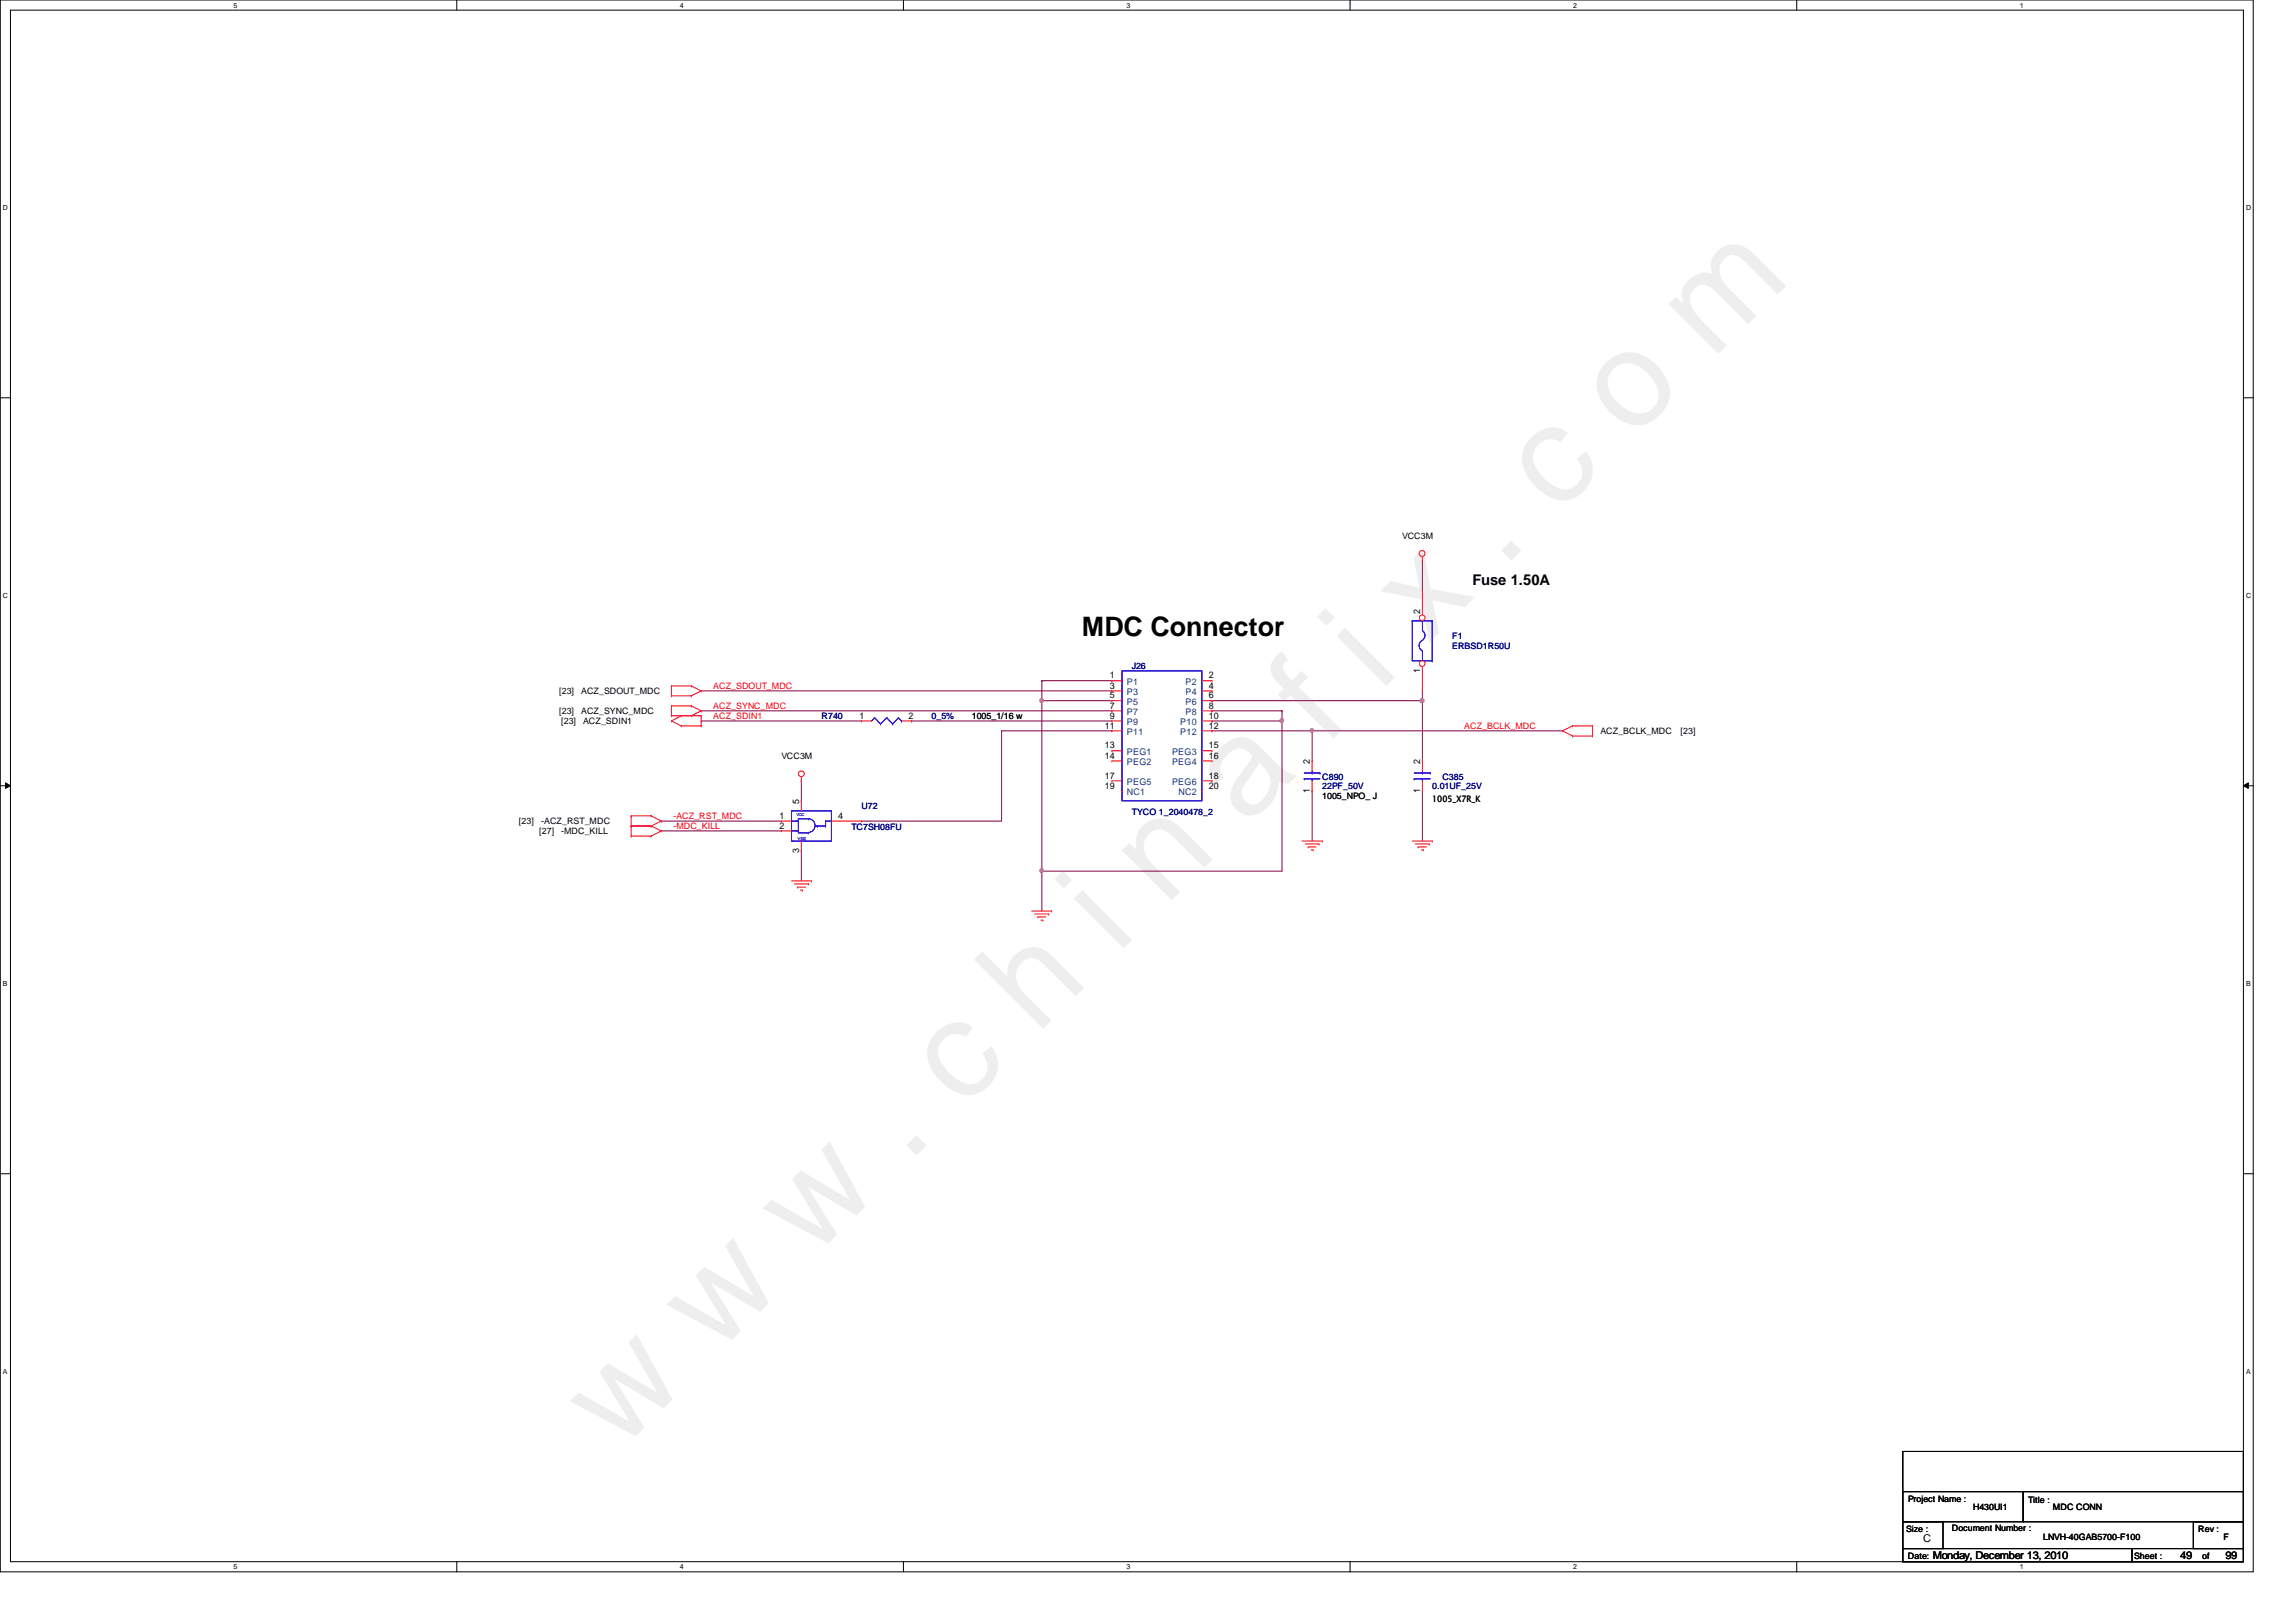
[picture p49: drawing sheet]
<svg xmlns="http://www.w3.org/2000/svg" width="297mm" height="210mm" viewBox="0 0 297 210" stroke-linecap="round" stroke-linejoin="round" font-family="sans-serif">
<defs><g id="words">
<text font-size="17.6" fill="#f0f" x="80.1" y="188" transform="rotate(-45 80.1 188)">w w w . c h i n a f i x . c o m</text>
<text font-size="3.5" x="140" y="82.3">MDC Connector</text>
<text font-size="1.9" x="190.5" y="75.6">Fuse 1.50A</text>
<g font-size="1.4">
<text x="248.8" y="199.5">C</text>
<text x="250.1" y="201.7">Monday, December 13, 2010</text>
<text x="282.1" y="201.7">49</text>
<text x="287.9" y="201.7">99</text>
</g>
<g font-size="1.2">
<text x="183.7" y="79.5" transform="rotate(-90 183.7 79.5)">2</text>
<text x="143.6" y="89.1">3</text>
<text x="143.6" y="87.8">1</text>
<text x="156.4" y="89.1">4</text>
<text x="156.4" y="87.8">2</text>
<text x="183.7" y="87" transform="rotate(-90 183.7 87)">1</text>
<text x="111.2" y="93">1</text>
<text x="117.5" y="93">2</text>
<text x="142.9" y="94.3">11</text>
<text x="143.6" y="93">9</text>
<text x="143.6" y="90.4">5</text>
<text x="143.6" y="91.7">7</text>
<text x="156.4" y="93">10</text>
<text x="156.4" y="94.3">12</text>
<text x="156.4" y="90.4">6</text>
<text x="156.4" y="91.7">8</text>
<text x="142.9" y="98.2">14</text>
<text x="142.9" y="96.9">13</text>
<text x="142.9" y="100.8">17</text>
<text x="156.4" y="98.2">16</text>
<text x="156.4" y="96.9">15</text>
<text x="156.4" y="100.8">18</text>
<text x="169.5" y="98.9" transform="rotate(-90 169.5 98.9)">2</text>
<text x="183.7" y="98.9" transform="rotate(-90 183.7 98.9)">2</text>
<text x="100.8" y="106">1</text>
<text x="100.8" y="107.2">2</text>
<text x="103.4" y="104.1" transform="rotate(-90 103.4 104.1)">5</text>
<text x="108.5" y="106">4</text>
<text x="142.9" y="102.1">19</text>
<text x="156.4" y="102.1">20</text>
<text x="169.5" y="102.6" transform="rotate(-90 169.5 102.6)">1</text>
<text x="183.7" y="102.6" transform="rotate(-90 183.7 102.6)">1</text>
<text x="103.4" y="110.4" transform="rotate(-90 103.4 110.4)">3</text>
</g>
<g font-size="1.2" fill="#004080">
<text x="145.8" y="90">P3</text>
<text x="145.8" y="88.6">P1</text>
<text x="153.4" y="90">P4</text>
<text x="153.4" y="88.6">P2</text>
<text x="145.8" y="93.9">P9</text>
<text x="145.8" y="95.1">P11</text>
<text x="145.8" y="91.2">P5</text>
<text x="145.8" y="92.5">P7</text>
<text x="152.7" y="93.9">P10</text>
<text x="152.7" y="95.1">P12</text>
<text x="153.4" y="91.2">P6</text>
<text x="153.4" y="92.5">P8</text>
<text x="145.8" y="99">PEG2</text>
<text x="145.8" y="97.7">PEG1</text>
<text x="145.8" y="101.6">PEG5</text>
<text x="151.6" y="99">PEG4</text>
<text x="151.6" y="97.7">PEG3</text>
<text x="151.6" y="101.6">PEG6</text>
<text x="145.8" y="102.9">NC1</text>
<text x="152.5" y="102.9">NC2</text>
</g>
<g font-size="1.1">
<text x="181.4" y="69.8">VCC3M</text>
<text x="72.3" y="89.9">[23]</text>
<text x="75.2" y="89.9">ACZ_SDOUT_MDC</text>
<text x="72.3" y="92.5">[23]</text>
<text x="72.6" y="93.7">[23]</text>
<text x="75.2" y="92.5">ACZ_SYNC_MDC</text>
<text x="75.4" y="93.7">ACZ_SDIN1</text>
<text x="125.7" y="93.1">1005_1/16 w</text>
<text x="207" y="95">ACZ_BCLK_MDC</text>
<text x="217.4" y="95">[23]</text>
<text x="101.1" y="98.3">VCC3M</text>
<text x="67.1" y="106.7">[23]</text>
<text x="69.8" y="108">[27]</text>
<text x="70" y="106.7">-ACZ_RST_MDC</text>
<text x="72.6" y="108">-MDC_KILL</text>
<text x="171.1" y="103.5">1005_NPO_ J</text>
<text x="185.3" y="103.8">1005_X7R_K</text>
<text x="246.8" y="194.4">Project Name :</text>
<text x="255.3" y="195.4">H430UI1</text>
<text x="262.4" y="194.5">Title :</text>
<text x="265.6" y="195.4">MDC CONN</text>
<text x="246.6" y="198.3">Size :</text>
<text x="246.8" y="201.8">Date:</text>
<text x="252.5" y="198.2">Document Number :</text>
<text x="264.3" y="199.3">LNVH-40GAB5700-F100</text>
<text x="276.1" y="201.8">Sheet :</text>
<text x="284.4" y="198.3">Rev :</text>
<text x="284.9" y="201.8">of</text>
<text x="287.7" y="199.3">F</text>
</g>
<g font-size="1.1" fill="#000080">
<text x="187.9" y="82.7">F1</text>
<text x="146.4" y="86.6">J26</text>
<text x="187.9" y="84">ERBSD1R50U</text>
<text x="106.3" y="93.1">R740</text>
<text x="120.5" y="93.1">0_5%</text>
<text x="171.1" y="100.9">C890</text>
<text x="186.6" y="100.9">C385</text>
<text x="110.1" y="107.4">TC7SH08FU</text>
<text x="111.5" y="104.7">U72</text>
<text x="146.4" y="105.4">TYCO 1_2040478_2</text>
<text x="171.1" y="102.2">22PF_50V</text>
<text x="185.3" y="102.2">0.01UF_25V</text>
</g>
<g font-size="1.1" fill="#f00">
<text x="92.3" y="89.2">ACZ_SDOUT_MDC</text>
<text x="92.3" y="91.7">ACZ_SYNC_MDC</text>
<text x="92.3" y="93">ACZ_SDIN1</text>
<text x="189.4" y="94.3">ACZ_BCLK_MDC</text>
<text x="87.1" y="106">-ACZ_RST_MDC</text>
<text x="87.1" y="107.3">-MDC_KILL</text>
</g>
<g font-size=".9">
<text x="30.2" y="1">5</text>
<text x="88" y="1">4</text>
<text x="145.8" y="1">3</text>
<text x="203.5" y="1">2</text>
<text x="261.3" y="1">1</text>
<text x=".4" y="27.2">D</text>
<text x="290.6" y="27.2">D</text>
<text x=".4" y="77.3">C</text>
<text x="290.6" y="77.3">C</text>
<text x=".4" y="127.6">B</text>
<text x="290.6" y="127.6">B</text>
<text x=".4" y="177.8">A</text>
<text x="290.6" y="177.8">A</text>
<text x="30.2" y="203.1">5</text>
<text x="88" y="203.1">4</text>
<text x="145.8" y="203.1">3</text>
<text x="203.5" y="203.1">2</text>
<text x="261.3" y="203.1">1</text>
</g>
<g font-size=".5" fill="#00f">
<text x="103" y="105.6">VCC</text>
<text x="103.2" y="108.7">VSS</text>
</g>
</g></defs>
<path d="M0 0h291.5v203.4h-291.5zM1.4 1.3h288.8v200.8h-288.8z" fill="none" stroke="#000" stroke-width=".13"/>
<g fill="#fff">
<path d="M30.2 .2h.5v1h-.5z"/>
<path d="M30.2 202.3h.5v1h-.5z"/>
</g>
<path d="M59.1 0v1.3M59.1 202.1v1.3" fill="none" stroke="#000" stroke-width=".13"/>
<g fill="#fff">
<path d="M88 .2h.5v1h-.5z"/>
<path d="M88 202.3h.5v1h-.5z"/>
</g>
<path d="M116.9 0v1.3M116.9 202.1v1.3" fill="none" stroke="#000" stroke-width=".13"/>
<g fill="#fff">
<path d="M145.8 .2h.5v1h-.5z"/>
<path d="M145.8 202.3h.5v1h-.5z"/>
</g>
<path d="M174.7 0v1.3M174.7 202.1v1.3" fill="none" stroke="#000" stroke-width=".13"/>
<g fill="#fff">
<path d="M203.5 .2h.5v1h-.5z"/>
<path d="M203.5 202.3h.5v1h-.5z"/>
</g>
<path d="M232.4 0v1.3M232.4 202.1v1.3" fill="none" stroke="#000" stroke-width=".13"/>
<g fill="#fff">
<path d="M261.3 .2h.5v1h-.5z"/>
<path d="M261.3 202.3h.5v1h-.5z"/>
<path d="M.4 26.4h.6v1h-.6z"/>
<path d="M290.6 26.4h.6v1h-.6z"/>
<path d="M.4 76.5h.6v1.1h-.6z"/>
<path d="M290.6 76.5h.6v1.1h-.6z"/>
</g>
<path d="M0 51.5h1.4M290.2 51.5h1.3" fill="none" stroke="#000" stroke-width=".13"/>
<g fill="#fff">
<path d="M.4 126.7h.6v1.1h-.6z"/>
<path d="M290.6 126.7h.6v1.1h-.6z"/>
</g>
<path d="M0 101.7h1.4M.7 101.3l.7 .4-.7 .3zM290.2 101.7l.7-.4v.7zM290.2 101.7h1.3" fill="none" stroke="#000" stroke-width=".13"/>
<path d="M.7 101.3l.7 .4-.7 .3zM290.2 101.7l.7-.4v.7z" fill="#000"/>
<g fill="#fff">
<path d="M.4 177h.5v1h-.5z"/>
<path d="M290.6 177h.5v1h-.5z"/>
</g>
<path d="M0 151.9h1.4M290.2 151.9h1.3M246.2 196.9h5.2v3.5h-5.2zM246.2 193h15.5v3.9h-15.5zM246.2 187.8h44v14.3h-44zM261.7 193h28.5v3.9h-28.5zM283.8 196.9h6.4v3.5h-6.4zM246.2 200.4h29.6v1.7h-29.6zM275.8 200.4h14.4v1.7h-14.4z" fill="none" stroke="#000" stroke-width=".13"/>
<path d="M90.7 89.4h53.1M90.7 92h53.1M169.8 94.6h32.3M134.8 112.7h31.1" fill="none" stroke="#800040" stroke-width=".13"/>
<use href="#words"/>
</svg>
